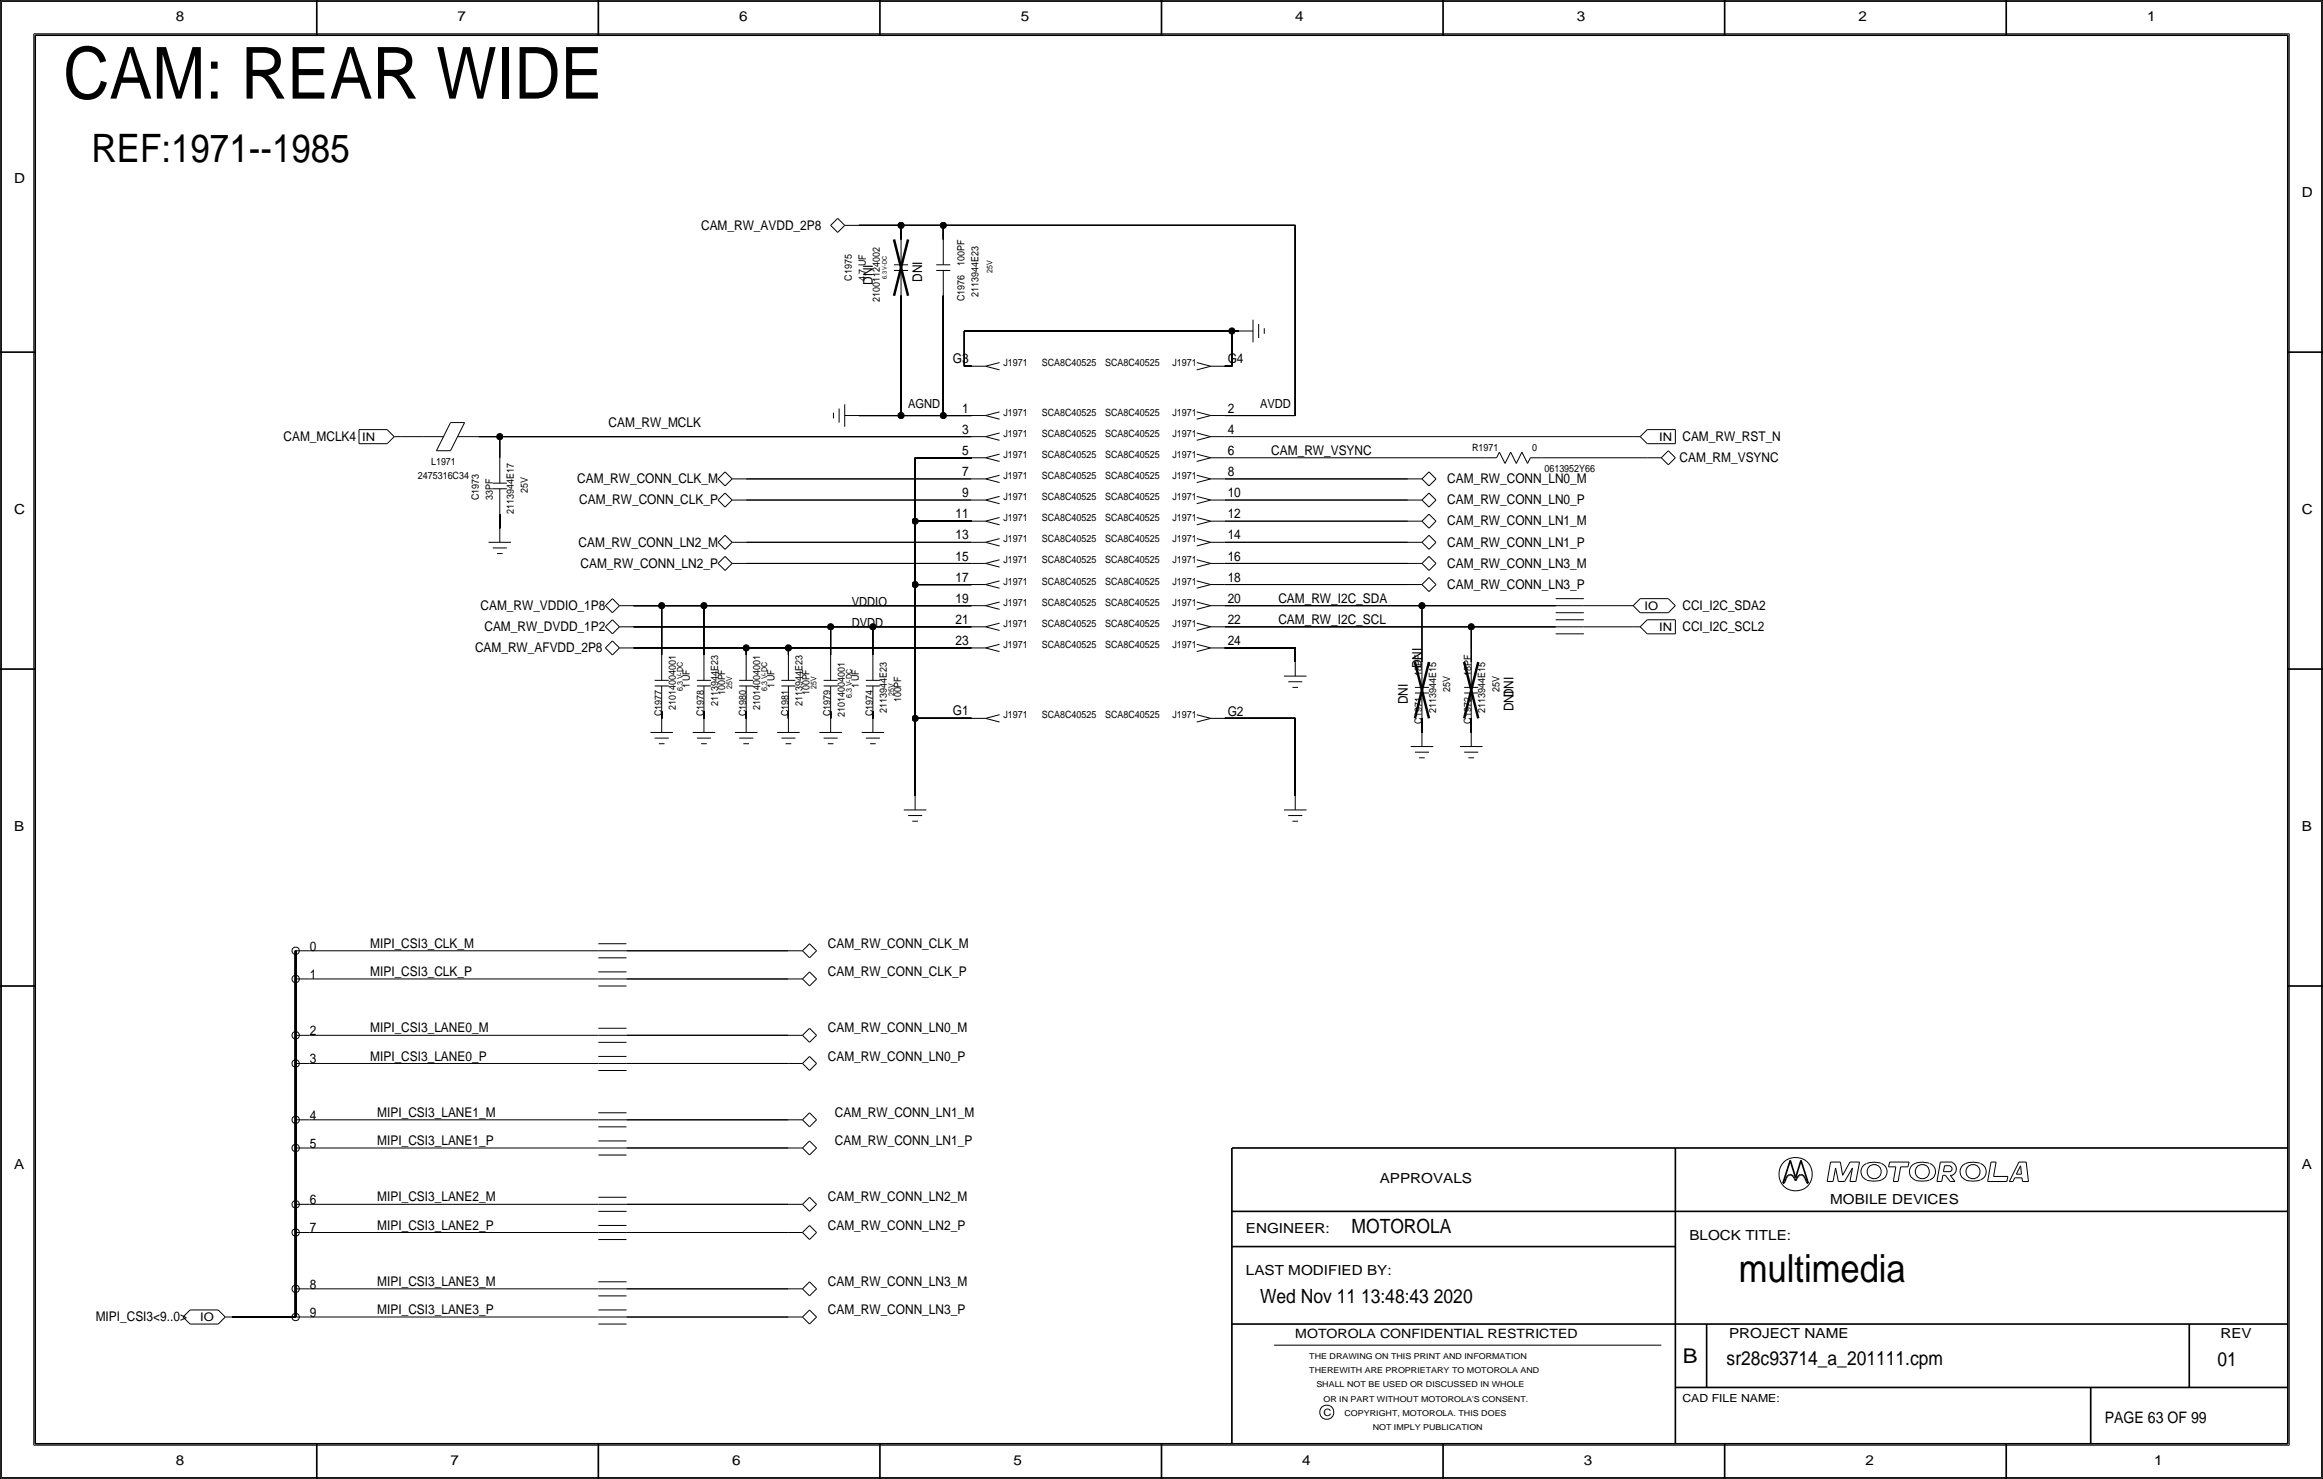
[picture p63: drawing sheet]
<svg xmlns="http://www.w3.org/2000/svg" width="419mm" height="267mm" viewBox="0 0 419 267" stroke-linecap="round" stroke-linejoin="round" font-family="sans-serif">
<defs><g id="words">
<text font-size="12.9" x="11.4" y="17.8">CAM: REAR WIDE</text>
<text font-size="7.1" x="16.5" y="29.2">REF:1971--1985</text>
<text font-size="7" x="313.7" y="231.1">multimedia</text>
<text font-size="3.7" x="303.6" y="245.7">B</text>
<g font-size="3.5">
<text x="243.8" y="222.2">MOTOROLA</text>
<text x="227.3" y="234.9">Wed Nov 11 13:48:43 2020</text>
<text x="311.5" y="246.2">sr28c93714_a_201111.cpm</text>
<text x="400" y="246.4">01</text>
</g>
<text font-size="2.9" x="379.7" y="256.5">PAGE 63 OF 99</text>
<g font-size="2.5">
<text x="31.7" y="3.8">8</text>
<text x="82.6" y="3.8">7</text>
<text x="133.3" y="3.8">6</text>
<text x="184.1" y="3.8">5</text>
<text x="233.7" y="3.8">4</text>
<text x="284.5" y="3.8">3</text>
<text x="335.3" y="3.8">2</text>
<text x="387.3" y="3.8">1</text>
<text x="2.5" y="33">D</text>
<text x="415.3" y="35.6">D</text>
<text x="2.5" y="92.7">C</text>
<text x="415.3" y="92.7">C</text>
<text x="2.5" y="149.9">B</text>
<text x="415.3" y="149.9">B</text>
<text x="2.5" y="210.8">A</text>
<text x="248.9" y="213.4">APPROVALS</text>
<text x="415.3" y="210.8">A</text>
<text x="330.2" y="217.2">MOBILE DEVICES</text>
<text x="224.8" y="222.2">ENGINEER:</text>
<text x="304.8" y="223.5">BLOCK TITLE:</text>
<text x="224.8" y="229.9">LAST MODIFIED BY:</text>
<text x="312" y="241.2">PROJECT NAME</text>
<text x="400.6" y="241.3">REV</text>
<text x="31.7" y="264.2">8</text>
<text x="81.3" y="264.2">7</text>
<text x="132.1" y="264.2">6</text>
<text x="182.9" y="264.2">5</text>
<text x="234.9" y="264.2">4</text>
<text x="285.8" y="264.2">3</text>
<text x="336.5" y="264.2">2</text>
<text x="388.6" y="264.2">1</text>
</g>
<g font-size="2.4">
<text x="126.5" y="41.4">CAM_RW_AVDD_2P8</text>
<text x="157.5" y="51.4" transform="rotate(-90 157.5 51.4)">DNI</text>
<text x="166.4" y="50.8" transform="rotate(-90 166.4 50.8)">DNI</text>
<text x="171.9" y="65.5">G3</text>
<text x="221.5" y="65.5">G4</text>
<text x="109.8" y="77">CAM_RW_MCLK</text>
<text x="173.6" y="74.4">1</text>
<text x="221.5" y="74.4">2</text>
<text x="51.1" y="79.5">CAM_MCLK4</text>
<text x="173.6" y="82">5</text>
<text x="173.6" y="78.2">3</text>
<text x="221.5" y="82">6</text>
<text x="221.5" y="78.2">4</text>
<text x="229.4" y="82">CAM_RW_VSYNC</text>
<text x="303" y="83.3">CAM_RM_VSYNC</text>
<text x="303.5" y="79.5">CAM_RW_RST_N</text>
<text x="104.1" y="87.1">CAM_RW_CONN_CLK_M</text>
<text x="173.6" y="89.7">9</text>
<text x="173.6" y="85.8">7</text>
<text x="221.5" y="89.7">10</text>
<text x="221.5" y="85.9">8</text>
<text x="261.1" y="87.1">CAM_RW_CONN_LN0_M</text>
<text x="104.5" y="90.9">CAM_RW_CONN_CLK_P</text>
<text x="172.4" y="93.5">11</text>
<text x="221.5" y="93.5">12</text>
<text x="261.1" y="94.7">CAM_RW_CONN_LN1_M</text>
<text x="261.1" y="90.9">CAM_RW_CONN_LN0_P</text>
<text x="104.4" y="98.6">CAM_RW_CONN_LN2_M</text>
<text x="172.4" y="101.1">15</text>
<text x="172.4" y="97.3">13</text>
<text x="221.5" y="101.1">16</text>
<text x="221.5" y="97.3">14</text>
<text x="261.1" y="98.5">CAM_RW_CONN_LN1_P</text>
<text x="104.7" y="102.4">CAM_RW_CONN_LN2_P</text>
<text x="172.4" y="104.9">17</text>
<text x="221.5" y="104.9">18</text>
<text x="261.1" y="106.2">CAM_RW_CONN_LN3_P</text>
<text x="261.1" y="102.4">CAM_RW_CONN_LN3_M</text>
<text x="86.7" y="110">CAM_RW_VDDIO_1P8</text>
<text x="87.4" y="113.8">CAM_RW_DVDD_1P2</text>
<text x="172.4" y="112.5">21</text>
<text x="172.4" y="108.7">19</text>
<text x="221.5" y="112.5">22</text>
<text x="221.5" y="108.7">20</text>
<text x="230.6" y="112.5">CAM_RW_I2C_SCL</text>
<text x="230.6" y="108.7">CAM_RW_I2C_SDA</text>
<text x="303.5" y="110">CCI_I2C_SDA2</text>
<text x="303.5" y="113.8">CCI_I2C_SCL2</text>
<text x="85.7" y="117.6">CAM_RW_AFVDD_2P8</text>
<text x="172.4" y="116.3">23</text>
<text x="221.5" y="116.3">24</text>
<text x="256.5" y="120.5" transform="rotate(-90 256.5 120.5)">DNI</text>
<text x="273" y="125.7" transform="rotate(-90 273 125.7)">DNI</text>
<text x="171.9" y="129">G1</text>
<text x="221.5" y="129">G2</text>
<text x="254" y="127" transform="rotate(-90 254 127)">DNI</text>
<text x="273" y="128.3" transform="rotate(-90 273 128.3)">DNI</text>
<text x="55.9" y="171.4">0</text>
<text x="66.8" y="170.9">MIPI_CSI3_CLK_M</text>
<text x="149.4" y="170.9">CAM_RW_CONN_CLK_M</text>
<text x="55.9" y="176.5">1</text>
<text x="66.8" y="176">MIPI_CSI3_CLK_P</text>
<text x="149.4" y="176">CAM_RW_CONN_CLK_P</text>
<text x="55.9" y="186.7">2</text>
<text x="55.9" y="191.8">3</text>
<text x="66.8" y="186.2">MIPI_CSI3_LANE0_M</text>
<text x="66.8" y="191.3">MIPI_CSI3_LANE0_P</text>
<text x="149.4" y="186.2">CAM_RW_CONN_LN0_M</text>
<text x="149.4" y="191.3">CAM_RW_CONN_LN0_P</text>
<text x="55.9" y="201.9">4</text>
<text x="68.1" y="201.4">MIPI_CSI3_LANE1_M</text>
<text x="150.6" y="201.4">CAM_RW_CONN_LN1_M</text>
<text x="55.9" y="207">5</text>
<text x="68.1" y="206.5">MIPI_CSI3_LANE1_P</text>
<text x="150.6" y="206.5">CAM_RW_CONN_LN1_P</text>
<text x="55.9" y="217.2">6</text>
<text x="68.1" y="216.7">MIPI_CSI3_LANE2_M</text>
<text x="68.1" y="221.7">MIPI_CSI3_LANE2_P</text>
<text x="149.4" y="221.7">CAM_RW_CONN_LN2_P</text>
<text x="149.4" y="216.7">CAM_RW_CONN_LN2_M</text>
<text x="55.9" y="222.2">7</text>
<text x="55.9" y="232.4">8</text>
<text x="68.1" y="231.9">MIPI_CSI3_LANE3_M</text>
<text x="149.4" y="231.9">CAM_RW_CONN_LN3_M</text>
<text x="17.3" y="238.2">MIPI_CSI3&lt;9..0&gt;</text>
<text x="55.9" y="237.5">9</text>
<text x="68.1" y="237">MIPI_CSI3_LANE3_P</text>
<text x="149.4" y="237">CAM_RW_CONN_LN3_P</text>
</g>
<g font-size="2.3">
<text x="163.8" y="73.7">AGND</text>
<text x="227.3" y="73.7">AVDD</text>
<text x="153.7" y="113">DVDD</text>
<text x="153.7" y="109.2">VDDIO</text>
<text x="233.7" y="241.3">MOTOROLA CONFIDENTIAL RESTRICTED</text>
</g>
<g font-size="2.1">
<text x="65.3" y="79.5">IN</text>
<text x="299.4" y="79.5">IN</text>
<text x="296.7" y="109.9">IO</text>
<text x="299.4" y="113.7">IN</text>
<text x="36.1" y="238.2">IO</text>
</g>
<text font-size="2" x="303.5" y="252.7">CAD FILE NAME:</text>
<g font-size="1.8">
<text x="174" y="47.9" transform="rotate(-90 174 47.9)">100PF</text>
<text x="153.7" y="50.6" transform="rotate(-90 153.7 50.6)">C1975</text>
<text x="156.2" y="50.7" transform="rotate(-90 156.2 50.7)">4.7 UF</text>
<text x="176.5" y="53.6" transform="rotate(-90 176.5 53.6)">2113944E23</text>
<text x="158.7" y="54.5" transform="rotate(-90 158.7 54.5)">21001124002</text>
<text x="174" y="54.3" transform="rotate(-90 174 54.3)">C1976</text>
<text x="181" y="66">J1971</text>
<text x="188" y="66">SCA8C40525</text>
<text x="199.4" y="66">SCA8C40525</text>
<text x="211.5" y="66">J1971</text>
<text x="181" y="74.9">J1971</text>
<text x="188" y="74.9">SCA8C40525</text>
<text x="199.4" y="74.9">SCA8C40525</text>
<text x="211.5" y="74.9">J1971</text>
<text x="77.8" y="83.8">L1971</text>
<text x="181" y="78.7">J1971</text>
<text x="181" y="82.6">J1971</text>
<text x="188" y="82.6">SCA8C40525</text>
<text x="188" y="78.7">SCA8C40525</text>
<text x="199.4" y="78.7">SCA8C40525</text>
<text x="199.4" y="82.6">SCA8C40525</text>
<text x="211.5" y="82.6">J1971</text>
<text x="211.5" y="78.7">J1971</text>
<text x="265.6" y="81.3">R1971</text>
<text x="276.4" y="81.3">0</text>
<text x="75.4" y="86.4">2475316C34</text>
<text x="95.2" y="88.9" transform="rotate(-90 95.2 88.9)">25V</text>
<text x="181" y="86.4">J1971</text>
<text x="188" y="86.4">SCA8C40525</text>
<text x="199.4" y="86.4">SCA8C40525</text>
<text x="211.5" y="86.4">J1971</text>
<text x="278.6" y="85.1">0613952Y66</text>
<text x="86.4" y="90.2" transform="rotate(-90 86.4 90.2)">C1973</text>
<text x="88.9" y="90.2" transform="rotate(-90 88.9 90.2)">33PF</text>
<text x="92.7" y="92.7" transform="rotate(-90 92.7 92.7)">2113944E17</text>
<text x="181" y="94">J1971</text>
<text x="181" y="90.2">J1971</text>
<text x="188" y="94">SCA8C40525</text>
<text x="188" y="90.2">SCA8C40525</text>
<text x="199.4" y="94">SCA8C40525</text>
<text x="199.4" y="90.2">SCA8C40525</text>
<text x="211.5" y="90.2">J1971</text>
<text x="211.5" y="94">J1971</text>
<text x="181" y="101.6">J1971</text>
<text x="181" y="97.8">J1971</text>
<text x="188" y="97.8">SCA8C40525</text>
<text x="188" y="101.6">SCA8C40525</text>
<text x="199.4" y="101.6">SCA8C40525</text>
<text x="199.4" y="97.8">SCA8C40525</text>
<text x="211.5" y="101.6">J1971</text>
<text x="211.5" y="97.8">J1971</text>
<text x="181" y="105.4">J1971</text>
<text x="188" y="105.4">SCA8C40525</text>
<text x="199.4" y="105.4">SCA8C40525</text>
<text x="211.5" y="105.4">J1971</text>
<text x="181" y="113">J1971</text>
<text x="181" y="109.2">J1971</text>
<text x="188" y="109.2">SCA8C40525</text>
<text x="188" y="113">SCA8C40525</text>
<text x="199.4" y="113">SCA8C40525</text>
<text x="199.4" y="109.2">SCA8C40525</text>
<text x="211.5" y="113">J1971</text>
<text x="211.5" y="109.2">J1971</text>
<text x="181" y="116.8">J1971</text>
<text x="188" y="116.8">SCA8C40525</text>
<text x="199.4" y="116.8">SCA8C40525</text>
<text x="211.5" y="116.8">J1971</text>
<text x="124.5" y="124.1" transform="rotate(-90 124.5 124.1)">1 UF</text>
<text x="130.8" y="125.4" transform="rotate(-90 130.8 125.4)">100PF</text>
<text x="139.7" y="124.1" transform="rotate(-90 139.7 124.1)">1 UF</text>
<text x="146" y="125.4" transform="rotate(-90 146 125.4)">100PF</text>
<text x="154.9" y="124.1" transform="rotate(-90 154.9 124.1)">1 UF</text>
<text x="256.5" y="122" transform="rotate(-90 256.5 122)">18PF</text>
<text x="261.6" y="124.8" transform="rotate(-90 261.6 124.8)">25V</text>
<text x="265.4" y="122" transform="rotate(-90 265.4 122)">18PF</text>
<text x="270.5" y="124.8" transform="rotate(-90 270.5 124.8)">25V</text>
<text x="119.4" y="129.2" transform="rotate(-90 119.4 129.2)">C1977</text>
<text x="121.9" y="128" transform="rotate(-90 121.9 128)">21014004001</text>
<text x="127" y="129.2" transform="rotate(-90 127 129.2)">C1978</text>
<text x="129.5" y="127.2" transform="rotate(-90 129.5 127.2)">2113944E23</text>
<text x="134.6" y="129.2" transform="rotate(-90 134.6 129.2)">C1980</text>
<text x="137.2" y="128" transform="rotate(-90 137.2 128)">21014004001</text>
<text x="142.2" y="129.2" transform="rotate(-90 142.2 129.2)">C1981</text>
<text x="144.8" y="127.2" transform="rotate(-90 144.8 127.2)">2113944E23</text>
<text x="149.9" y="129.2" transform="rotate(-90 149.9 129.2)">C1979</text>
<text x="152.4" y="129.2" transform="rotate(-90 152.4 129.2)">21014004001</text>
<text x="157.5" y="129.2" transform="rotate(-90 157.5 129.2)">C1974</text>
<text x="160" y="128.5" transform="rotate(-90 160 128.5)">2113944E23</text>
<text x="162.6" y="126.7" transform="rotate(-90 162.6 126.7)">100PF</text>
<text x="181" y="129.5">J1971</text>
<text x="188" y="129.5">SCA8C40525</text>
<text x="199.4" y="129.5">SCA8C40525</text>
<text x="211.5" y="129.5">J1971</text>
<text x="256.5" y="130.5" transform="rotate(-90 256.5 130.5)">C1971</text>
<text x="259.1" y="128.5" transform="rotate(-90 259.1 128.5)">2113944E15</text>
<text x="265.4" y="130.5" transform="rotate(-90 265.4 130.5)">C1972</text>
<text x="268" y="128.5" transform="rotate(-90 268 128.5)">2113944E15</text>
<text x="238.8" y="255.3">C</text>
</g>
<g font-size="1.5">
<text x="236.2" y="245.1">THE DRAWING ON THIS PRINT AND INFORMATION</text>
<text x="236.2" y="247.6">THEREWITH ARE PROPRIETARY TO MOTOROLA AND</text>
<text x="237.5" y="250.2">SHALL NOT BE USED OR DISCUSSED IN WHOLE</text>
<text x="238.8" y="252.7">OR IN PART WITHOUT MOTOROLA'S CONSENT.</text>
<text x="242.6" y="255.3">COPYRIGHT, MOTOROLA. THIS DOES</text>
<text x="247.6" y="257.8">NOT IMPLY PUBLICATION</text>
</g>
<g font-size="1.4">
<text x="179.1" y="49.3" transform="rotate(-90 179.1 49.3)">25V</text>
<text x="123.2" y="124.6" transform="rotate(-90 123.2 124.6)">6.3 V-DC</text>
<text x="132.1" y="124.2" transform="rotate(-90 132.1 124.2)">25V</text>
<text x="138.4" y="124.6" transform="rotate(-90 138.4 124.6)">6.3 V-DC</text>
<text x="147.3" y="124.2" transform="rotate(-90 147.3 124.2)">25V</text>
<text x="153.7" y="125.9" transform="rotate(-90 153.7 125.9)">6.3 V-DC</text>
<text x="161.3" y="125.5" transform="rotate(-90 161.3 125.5)">25V</text>
</g>
<text font-size="1.1" x="160" y="50.3" transform="rotate(-90 160 50.3)">6.3 V-DC</text>
</g></defs>
<!-- layer: Nets -->
<g fill="none" stroke="#000" stroke-width=".18">
<path d="M154.9 40.6h7.7zM162.6 53.3v21.6zM162.6 40.6v2.6zM162.6 40.6h7.6zM170.2 53.3v21.6zM170.2 40.6v2.6zM170.2 40.6h63.5zM174 59.7v6.3zM174 59.7h48.2zM222.2 59.7v6.3zM222.3 59.7h1.2zM233.7 40.6v34.3z"/>
<path d="M72.4 78.7h3.8zM86.4 78.7h3.8zM90.2 78.7v3.9zM90.2 78.7h85.1zM154.9 74.9h7.7zM162.6 74.9h7.6zM170.2 74.9h5.1zM174 66h1.3zM221 78.7h73.6zM221 74.9h12.7zM221 66h1.2zM90.2 92.7v2.5z"/>
<path d="M134.6 90.2h40.7zM134.6 86.4h40.7zM134.6 97.8h40.7zM165.1 82.6h10.2zM165.1 94h10.2zM165.1 82.6v11.4zM165.1 94v11.4zM221 82.6h47zM221 90.2h33zM221 86.4h33zM221 94h33zM221 97.8h33z"/>
<path d="M278.1 82.6h19.1zM114.3 113h35.6zM114.3 116.8h20.3zM114.3 109.2h5.1zM119.4 109.2v8.9zM119.4 109.2h7.6zM127 109.2v8.9zM127 109.2h48.3zM134.6 116.8v1.3zM134.6 116.8h7.6zM134.6 101.6h40.7zM142.2 116.8v1.3z"/>
<path d="M142.2 116.8h33.1zM149.9 113v5.1zM149.9 113h7.6zM157.5 113v5.1zM157.5 113h17.8zM165.1 105.4v24.1zM165.1 105.4h10.2zM221 116.8h12.7zM221 113h44.4zM221 105.4h33zM221 101.6h33zM221 109.2h35.5z"/>
<path d="M233.7 116.8v2.6zM256.5 109.2v10.2zM256.5 109.2h24.2zM265.4 113v6.4zM265.4 113h15.3zM285.8 109.2h7.6zM285.8 113h8.8zM119.4 128.3v1.2zM127 128.3v1.2zM134.6 128.3v1.2zM142.2 128.3v1.2zM149.9 128.3v1.2z"/>
<path d="M157.5 128.3v1.2zM165.1 129.5v14zM165.1 129.5h10.2zM221 129.5h12.7zM233.7 129.5v14zM256.5 129.5v2.6zM265.4 129.5v2.6zM55.9 171.4h52zM55.9 176.5h52zM113 176.5h29.2zM113 171.4h29.2zM55.9 186.7h52z"/>
<path d="M55.9 191.8h52zM113 186.7h29.2zM113 191.8h29.2zM55.9 217.2h52zM55.9 201.9h52zM55.9 207h52zM113 217.2h29.2zM113 201.9h29.2zM113 207h29.2zM55.9 232.4h52zM55.9 222.2h52zM55.9 237.5h52z"/>
<path d="M113 222.2h29.2zM113 237.5h29.2zM113 232.4h29.2z"/>
</g>
<path d="M53.3 171.5v5zM53.3 176.5v10.2zM53.3 191.8v10.1zM53.3 186.7v5.1zM53.3 217.2v5zM53.3 207v10.2zM53.3 201.9v5.1zM41.9 237.5h11.4zM53.3 232.4v5.1zM53.3 222.3v10.1z" fill="none" stroke="#000" stroke-width=".3"/>
<g fill="#000" stroke="#000" stroke-width=".18">
<circle cx="162.6" cy="40.6" r=".56"/>
<circle cx="170.2" cy="40.6" r=".56"/>
<circle cx="222.3" cy="59.7" r=".56"/>
<circle cx="90.2" cy="78.7" r=".56"/>
<circle cx="162.6" cy="74.9" r=".56"/>
<circle cx="170.2" cy="74.9" r=".56"/>
<circle cx="165.1" cy="94" r=".56"/>
<circle cx="119.4" cy="109.2" r=".56"/>
<circle cx="127" cy="109.2" r=".56"/>
<circle cx="134.6" cy="116.8" r=".56"/>
<circle cx="142.2" cy="116.8" r=".56"/>
<circle cx="149.9" cy="113" r=".56"/>
<circle cx="157.5" cy="113" r=".56"/>
<circle cx="165.1" cy="105.4" r=".56"/>
<circle cx="256.5" cy="109.2" r=".56"/>
<circle cx="265.4" cy="113" r=".56"/>
<circle cx="165.1" cy="129.5" r=".56"/>
</g>
<!-- layer: Components -->
<g fill="none" stroke="#000" stroke-width=".18">
<path d="M151.1 39.4l1.3 1.2zM149.9 40.6l1.2-1.2zM149.9 40.6l1.2 1.3zM152.4 40.6l-1.3 1.3zM152.4 40.6h2.5zM161.3 48.8h2.5zM161.3 47.8h2.5zM162.6 48.8v4.5zM162.6 43.2v4.6zM168.9 47.8h2.5zM168.9 48.8h2.5zM170.2 48.8v4.5z"/>
<path d="M170.2 43.2v4.6zM223.5 59.7h2.6zM226.1 57.7v4zM227.1 58.4v2.6zM228.1 59.2v1zM64.8 77.5h5zM64.8 77.5v2.5zM69.8 77.5l1.3 1.2zM71.1 78.7l-1.2 1.3zM71.1 78.7h1.3zM76.2 78.7h3.8zM81.3 76.2l-2.6 5.1z"/>
<path d="M81.3 76.2h2.5zM82.6 78.7h3.8zM83.8 76.2l-2.5 5.1zM150.4 74.4v1zM151.4 73.7v2.5zM152.4 74.9h2.5zM152.4 72.9v4.1zM175.3 74.9h2.5zM175.3 78.7h2.5zM175.3 66h2.5zM177.8 74.9l2.5-.6zM177.8 74.9l2.5 .7z"/>
<path d="M177.8 78.7l2.5-.6zM177.8 78.7l2.5 .7zM177.8 66l2.5-.6zM177.8 66l2.5 .7zM215.9 75.6l2.5-.7zM215.9 74.3l2.5 .6zM215.9 79.4l2.5-.7zM215.9 78.1l2.5 .6zM215.9 66.7l2.5-.7zM215.9 65.4l2.5 .6zM218.4 74.9h2.6zM218.4 78.7h2.6z"/>
<path d="M218.4 66h2.6zM294.6 78.7h1.3zM295.9 78.7l1.3 1.3zM297.2 77.5l-1.3 1.2zM297.2 77.5h5.1zM302.3 77.5v2.5zM64.8 80h5zM78.7 81.3h2.6zM88.1 97.8h4.1zM88.9 88.1h2.5zM88.9 87.1h2.5zM88.9 98.8h2.5z"/>
<path d="M89.7 99.8h1zM90.2 88.1v4.6zM90.2 82.5v4.6zM90.2 95.3v2.5zM129.5 90.2l1.3-1.3zM129.5 97.8l1.3-1.3zM129.5 86.4l1.3 1.2zM129.5 90.2l1.3 1.2zM129.5 97.8l1.3 1.3zM130.8 85.1l-1.3 1.3zM130.8 85.1l1.3 1.3zM130.8 88.9l1.3 1.3z"/>
<path d="M130.8 96.5l1.3 1.3zM132.1 86.4l-1.3 1.2zM132.1 90.2l-1.3 1.2zM132.1 97.8l-1.3 1.3zM132.1 86.4h2.5zM132.1 90.2h2.5zM132.1 97.8h2.5zM175.3 86.4h2.5zM175.3 82.6h2.5zM175.3 90.2h2.5zM175.3 94h2.5zM175.3 97.8h2.5z"/>
<path d="M177.8 86.4l2.5-.7zM177.8 86.4l2.5 .6zM177.8 82.6l2.5-.7zM177.8 82.6l2.5 .6zM177.8 90.2l2.5-.7zM177.8 90.2l2.5 .6zM177.8 94l2.5-.7zM177.8 94l2.5 .6zM177.8 97.8l2.5-.7zM177.8 97.8l2.5 .6zM215.9 83.2l2.5-.6zM215.9 81.9l2.5 .7z"/>
<path d="M215.9 87l2.5-.6zM215.9 85.7l2.5 .7zM215.9 90.8l2.5-.6zM215.9 89.5l2.5 .7zM215.9 94.6l2.5-.6zM215.9 93.3l2.5 .7zM215.9 98.4l2.5-.6zM215.9 97.1l2.5 .7zM218.4 82.6h2.6zM218.4 86.4h2.6zM218.4 90.2h2.6zM218.4 94h2.6z"/>
<path d="M218.4 97.8h2.6zM254 94h2.5zM254 86.4h2.5zM254 90.2h2.5zM254 97.8h2.5zM256.5 94l1.3 1.2zM256.5 94l1.3-1.3zM256.5 86.4l1.3 1.2zM256.5 86.4l1.3-1.3zM256.5 90.2l1.3 1.2zM256.5 90.2l1.3-1.3zM256.5 97.8l1.3 1.3z"/>
<path d="M256.5 97.8l1.3-1.3zM257.8 92.7l1.3 1.3zM257.8 85.1l1.3 1.3zM257.8 88.9l1.3 1.3zM257.8 96.5l1.3 1.3zM257.8 95.2l1.3-1.2zM257.8 91.4l1.3-1.2zM259.1 86.4l-1.3 1.2zM259.1 97.8l-1.3 1.3zM268 82.6h2zM270.5 81.5l-.5 1zM270.5 81.5l1 2.1z"/>
<path d="M272.5 81.5l-1 2.1zM272.5 81.5l1.1 2.1zM274.6 81.5l-1 2.1zM274.6 81.5l1 2.1zM276.1 82.6l-.5 1zM276.1 82.6h2zM297.2 82.6h2.5zM297.2 80h5.1zM299.7 82.6l1.3 1.2zM299.7 82.6l1.3-1.3zM301 81.3l1.3 1.2zM302.3 82.6l-1.3 1.2z"/>
<path d="M109.2 109.2l1.3-1.2zM109.2 113l1.3-1.2zM109.2 116.8l1.3-1.2zM109.2 109.2l1.3 1.3zM109.2 113l1.3 1.3zM109.2 116.8l1.3 1.3zM110.5 108l1.3 1.2zM110.5 111.8l1.3 1.2zM110.5 115.6l1.3 1.2zM111.8 109.2l-1.3 1.3zM111.8 113l-1.3 1.3zM111.8 116.8l-1.3 1.3z"/>
<path d="M111.8 109.2h2.5zM111.8 113h2.5zM111.8 116.8h2.5zM119.4 118.1v4.6zM127 118.1v4.6zM129.5 101.6l1.3-1.3zM129.5 101.6l1.3 1.3zM130.8 100.3l1.3 1.3zM132.1 101.6l-1.3 1.3zM132.1 101.6h2.5zM134.6 118.1v4.6zM142.2 118.1v4.6z"/>
<path d="M149.9 118.1v4.6zM157.5 118.1v4.6zM175.3 105.4h2.5zM175.3 101.6h2.5zM175.3 109.2h2.5zM175.3 113h2.5zM175.3 116.8h2.5zM177.8 105.4l2.5-.6zM177.8 105.4l2.5 .7zM177.8 101.6l2.5-.7zM177.8 101.6l2.5 .7zM177.8 109.2l2.5-.6z"/>
<path d="M177.8 109.2l2.5 .7zM177.8 113l2.5-.6zM177.8 113l2.5 .7zM177.8 116.8l2.5-.6zM177.8 116.8l2.5 .7zM215.9 102.3l2.5-.7zM215.9 100.9l2.5 .7zM215.9 106.1l2.5-.7zM215.9 104.8l2.5 .6zM215.9 109.9l2.5-.7zM215.9 108.6l2.5 .6zM215.9 117.5l2.5-.7z"/>
<path d="M215.9 116.2l2.5 .6zM215.9 113.7l2.5-.7zM215.9 112.4l2.5 .6zM218.4 101.6h2.6zM218.4 105.4h2.6zM218.4 109.2h2.6zM218.4 116.8h2.6zM218.4 113h2.6zM233.7 119.4v2.5zM254 101.6h2.5zM254 105.4h2.5zM256.5 119.4v4.6z"/>
<path d="M256.5 101.6l1.3 1.3zM256.5 101.6l1.3-1.3zM256.5 105.4l1.3 1.3zM256.5 105.4l1.3-1.3zM257.8 100.3l1.3 1.3zM257.8 104.1l1.3 1.3zM259.1 101.6l-1.3 1.3zM259.1 105.4l-1.3 1.3zM265.4 119.4v4.6zM280.7 109.2h5zM280.7 108h5zM280.7 110.5h5z"/>
<path d="M280.7 113h5zM280.7 111.8h5zM280.7 114.3h5zM293.4 109.2h1.2zM294.6 109.2l1.3 1.3zM294.6 113h1.3zM295.9 110.5h5.1zM295.9 108h5.1zM295.9 108l-1.3 1.2zM295.9 113l1.3 1.3zM295.9 113l1.3-1.2zM297.2 111.8h5.1z"/>
<path d="M297.2 114.3h5.1zM301 108l1.3 1.2zM302.3 109.2l-1.3 1.3zM302.3 111.8v2.5zM117.3 132.1h4.1zM118.1 122.7h2.5zM118.1 133.1h2.5zM118.1 123.7h2.5zM118.9 134.1h1zM119.4 129.5v2.6zM119.4 123.7v4.6zM125 132.1h4z"/>
<path d="M125.7 122.7h2.6zM125.7 133.1h2.6zM125.7 123.7h2.6zM126.5 134.1h1zM127 129.5v2.6zM127 123.7v4.6zM132.6 132.1h4.1zM133.3 122.7h2.6zM133.4 133.1h2.5zM133.4 123.7h2.5zM134.1 134.1h1zM134.6 129.5v2.6z"/>
<path d="M134.6 123.7v4.6zM140.2 132.1h4.1zM141 122.7h2.5zM141 133.1h2.5zM141 123.7h2.5zM141.7 134.1h1zM142.2 129.5v2.6zM142.2 123.7v4.6zM147.8 132.1h4.1zM148.6 122.7h2.5zM148.6 123.7h2.5zM148.6 133.1h2.5z"/>
<path d="M149.4 134.1h1zM149.9 123.7v4.6zM149.9 129.5v2.6zM155.4 132.1h4.1zM156.2 122.7h2.5zM156.2 123.7h2.5zM156.2 133.1h2.5zM157 134.1h1zM157.5 123.7v4.6zM157.5 129.5v2.6zM175.3 129.5h2.5zM177.8 129.5l2.5-.6z"/>
<path d="M177.8 129.5l2.5 .7zM215.9 130.2l2.5-.7zM215.9 128.9l2.5 .6zM218.4 129.5h2.6zM231.6 121.9h4.1zM232.4 122.9h2.5zM233.2 124h1zM254.5 134.6h4.1zM255.3 124h2.5zM255.3 125h2.5zM255.3 135.6h2.5zM256 136.7h1z"/>
<path d="M256.5 125v4.5zM256.5 132.1v2.5zM263.4 134.6h4.1zM264.2 124h2.5zM264.2 125h2.5zM264.2 135.6h2.5zM264.9 136.7h1zM265.4 125v4.5zM265.4 132.1v2.5zM163.1 146.1h4zM163.8 147.1h2.6zM164.6 148.1h1z"/>
<path d="M165.1 143.5v2.6zM231.6 146.1h4.1zM232.4 147.1h2.5zM233.2 148.1h1zM233.7 143.5v2.6zM53.3 171.4h2.6zM53.3 176.5h2.6zM107.9 171.4h5.1zM107.9 170.2h5.1zM107.9 172.7h5.1zM107.9 176.5h5.1zM107.9 175.3h5.1z"/>
<path d="M107.9 177.8h5.1zM142.2 171.4h2.6zM142.2 176.5h2.6zM144.8 171.4l1.2 1.3zM144.8 171.4l1.2-1.2zM144.8 176.5l1.2 1.3zM144.8 176.5l1.2-1.2zM146 170.2l1.3 1.2zM146 175.3l1.3 1.2zM147.3 171.4l-1.2 1.3zM147.3 176.5l-1.2 1.3zM53.3 186.7h2.6z"/>
<path d="M53.3 191.8h2.6zM107.9 186.7h5.1zM107.9 185.4h5.1zM107.9 188h5.1zM107.9 191.8h5.1zM107.9 190.5h5.1zM107.9 193h5.1zM142.2 186.7h2.6zM142.2 191.8h2.6zM144.8 186.7l1.2 1.3zM144.8 186.7l1.2-1.3zM144.8 191.8l1.2 1.2z"/>
<path d="M144.8 191.8l1.2-1.3zM146 185.4l1.3 1.3zM146 190.5l1.3 1.3zM147.3 186.7l-1.2 1.3zM147.3 191.8l-1.2 1.2zM53.3 201.9h2.6zM53.3 207h2.6zM53.3 217.2h2.6zM107.9 207h5.1zM107.9 205.7h5.1zM107.9 208.3h5.1zM107.9 201.9h5.1z"/>
<path d="M107.9 200.7h5.1zM107.9 203.2h5.1zM107.9 217.2h5.1zM107.9 215.9h5.1zM107.9 218.4h5.1zM142.2 201.9h2.6zM142.2 207h2.6zM142.2 217.2h2.6zM144.8 201.9l1.2 1.3zM144.8 201.9l1.2-1.2zM144.8 207l1.2 1.3zM144.8 207l1.2-1.3z"/>
<path d="M144.8 217.2l1.2 1.2zM144.8 217.2l1.2-1.3zM146 200.7l1.3 1.2zM146 205.7l1.3 1.3zM146 215.9l1.3 1.3zM147.3 201.9l-1.2 1.3zM147.3 207l-1.2 1.3zM147.3 217.2l-1.2 1.2zM33 237.5l1.3 1.3zM34.3 236.2l-1.3 1.3zM34.3 238.8h5.1zM34.3 236.2h5.1z"/>
<path d="M39.4 236.2l1.2 1.3zM40.6 237.5h1.3zM40.6 237.5l-1.2 1.3zM53.3 222.2h2.6zM53.3 232.4h2.6zM53.3 237.5h2.6zM107.9 222.2h5.1zM107.9 221h5.1zM107.9 223.5h5.1zM107.9 232.4h5.1zM107.9 231.1h5.1zM107.9 233.7h5.1z"/>
<path d="M107.9 237.5h5.1zM107.9 236.2h5.1zM107.9 238.8h5.1zM142.2 222.2h2.6zM142.2 232.4h2.6zM142.2 237.5h2.6zM144.8 222.2l1.2 1.3zM144.8 222.2l1.2-1.2zM144.8 232.4l1.2 1.3zM144.8 232.4l1.2-1.3zM144.8 237.5l1.2 1.3zM144.8 237.5l1.2-1.3z"/>
<path d="M146 221l1.3 1.2zM146 231.1l1.3 1.3zM146 236.2l1.3 1.3zM147.3 222.2l-1.2 1.3zM147.3 232.4l-1.2 1.3zM147.3 237.5l-1.2 1.3z"/>
<circle cx="53.3" cy="176.5" r=".66"/>
<circle cx="53.3" cy="171.5" r=".66"/>
<circle cx="53.3" cy="186.7" r=".66"/>
<circle cx="53.3" cy="191.8" r=".66"/>
<circle cx="53.3" cy="201.9" r=".66"/>
<circle cx="53.3" cy="207" r=".66"/>
<circle cx="53.3" cy="217.2" r=".66"/>
<circle cx="53.3" cy="222.3" r=".66"/>
<circle cx="53.3" cy="237.5" r=".66"/>
<circle cx="53.3" cy="232.4" r=".66"/>
</g>
<path d="M161.3 43.2l2.5 10.1zM163.8 43.2l-2.5 10.1zM255.3 119.4l2.5 10.1zM257.8 119.4l-2.5 10.1zM264.2 119.4l2.5 10.1zM266.7 119.4l-2.5 10.1z" fill="none" stroke="#000" stroke-width=".45"/>
<!-- layer: Page Border and Title Block -->
<g fill="none" stroke="#000" stroke-width=".3">
<path d="M0 0h419.1zM0 0v266.7zM6.3 6.4h406.4zM6.3 6.4v254zM57.1 0v6.3zM107.9 0v6.3zM158.7 0v6.3zM209.5 0v6.4zM260.3 0v6.3zM311.1 0v6.3zM361.9 0v6.3zM412.7 6.4v254z"/>
<path d="M419.1 0v266.7zM0 63.5h6.3zM412.7 63.5h6.4zM0 120.7h6.3zM412.7 120.7h6.4zM0 177.8h6.3zM412.7 177.8h6.4zM222.2 207v53.3zM222.2 207h190.5zM222.2 218.4h190.5zM302.3 207v53.3zM321.7 213.4h.2z"/>
<path d="M322 213.1l-.1 .3zM322.2 212.5l-.2 .6zM322.4 212.1l-.2 .4zM322.6 211.9l.3-.1zM322.6 211.9l-.2 .2zM322.9 211.8h.2zM323 209.2l-1.3 4.2zM323 209.2l1 3.2zM323.1 211.8l.2 .1zM323.3 211.9l.2 .2zM323.5 212.1l.2 .4zM323.7 212.5l.3 .4z"/>
<path d="M324.2 212.5l-.2 .4zM324.4 212.1l-.2 .4zM324.6 211.9l.2-.1zM324.6 211.9l-.2 .2zM324.8 211.8h.3zM324.9 209.2l1.3 4.2zM324.9 209.2l-.9 3.2zM325.1 211.8l.2 .1zM325.3 211.9l.2 .2zM325.5 212.1l.2 .4zM325.7 212.5l.2 .6zM325.9 213.1l.1 .3z"/>
<path d="M326 213.4h.2zM222.2 238.8h190.5zM222.2 224.8h80.1zM307.9 238.8v11.4zM395 238.8v11.4zM302.3 250.2h110.4zM377.2 250.2v10.1zM0 266.7h419.1zM6.3 260.3h406.4zM57.1 260.3v6.4zM107.9 260.3v6.4zM158.7 260.3v6.4z"/>
<path d="M209.5 260.3v6.4zM260.3 260.3v6.4zM311.1 260.3v6.4zM361.9 260.3v6.4z"/>
</g>
<g fill="none" stroke="#000" stroke-width=".18">
<path d="M.3 .3h418.5zM.3 .3v266.1zM6.1 6.1v254.5zM6.1 6.1h406.9zM413 6.1v254.5zM418.8 .3v266.1zM329.6 213.1h1.1zM330.3 209.6h1.7zM330.3 209.5l-.7 3.6zM331.2 210.6l-.5 2.5zM331.2 210.6l.5 2.5zM331.7 213.1h1.1z"/>
<path d="M332 209.5l.4 2.4zM333.8 209.6l-1.4 2.3zM333.8 213.1h1zM333.8 209.6h1.7zM334.2 210.6l-.4 2.5zM334.2 210.6l-1.4 2.5zM335.5 209.6l-.7 3.5zM336.8 209.8a1.6 1.6 0 0 0-1.1 1.5 1.6 1.6 0 0 0 1.1 1.5M339.3 209.8l-.1-.1a4 4 0 0 0-2.4 .1M339.4 209.8a1.59 1.59 0 0 1 1.1 1.5 1.59 1.59 0 0 1-1.1 1.5 5.1 5.1 0 0 1-2.5 .1M340.7 210.4h1.3zM340.9 209.6h3.5z"/>
<path d="M340.9 209.5l-.2 .9zM341.6 213.1h.8zM342 210.4l-.4 2.7zM342.9 210.4l-.5 2.7zM342.9 210.4h1.3zM344.4 209.5l-.2 .9zM348 209.8a3.1 3.1 0 0 0-3.3 .6 1.62 1.62 0 0 0 .8 2.4M348.1 212.8a5.1 5.1 0 0 1-2.6 .1M348.1 209.8a1.59 1.59 0 0 1 1.1 1.5 1.59 1.59 0 0 1-1.1 1.5M349.5 213.1h.8zM350.1 209.6h2.1zM350.1 209.5l-.6 3.6z"/>
<path d="M350.5 211.9l-.2 1.2zM350.5 211.9h.5zM350.6 211.3h1.2zM350.8 210.2l-.2 1.1zM350.8 210.2h1zM351 211.9l.8 1.2zM351.8 210.3a.5 .5 0 0 1 .4 .5 .5 .5 0 0 1-.4 .5M351.8 213.1h.9zM351.8 211.9l.9 1.2zM351.8 211.9h.4zM352.2 209.7a1.24 1.24 0 0 1 .8 1.1 1.24 1.24 0 0 1-.8 1.1M357.2 209.8a3.1 3.1 0 0 0-3.3 .6 1.62 1.62 0 0 0 .8 2.4"/>
<path d="M357.2 212.8a5.1 5.1 0 0 1-2.5 .1M357.3 209.8a1.59 1.59 0 0 1 1 1.5 1.59 1.59 0 0 1-1 1.5M358.6 213.1h3.5zM359.2 209.6l-.6 3.5zM359.2 209.6h.9zM359.7 212.1h2.6zM360.1 209.6l-.4 2.5zM362.3 212.1l-.2 1zM362.5 213.1h.7zM363.5 212.4l-.3 .7zM363.5 212.4h1.3zM363.8 211.7h.9z"/>
<path d="M364.2 209.6l-1.7 3.5zM364.2 209.6h1.4zM364.5 210.2l-.7 1.5zM364.5 210.2l.2 1.5zM364.8 212.4l.1 .7zM364.9 213.1h1.1zM365.6 209.6l.4 3.5zM229.9 242.6h69.8zM.3 266.4h418.5zM6.1 260.6h406.9z"/>
<circle cx="324" cy="211.8" r="3"/>
<circle cx="338.1" cy="211.3" r="1.28"/>
<circle cx="346.8" cy="211.3" r="1.28"/>
<circle cx="356" cy="211.3" r="1.28"/>
<circle cx="239.4" cy="254.7" r="1.28"/>
</g>
<use href="#words"/>
</svg>
